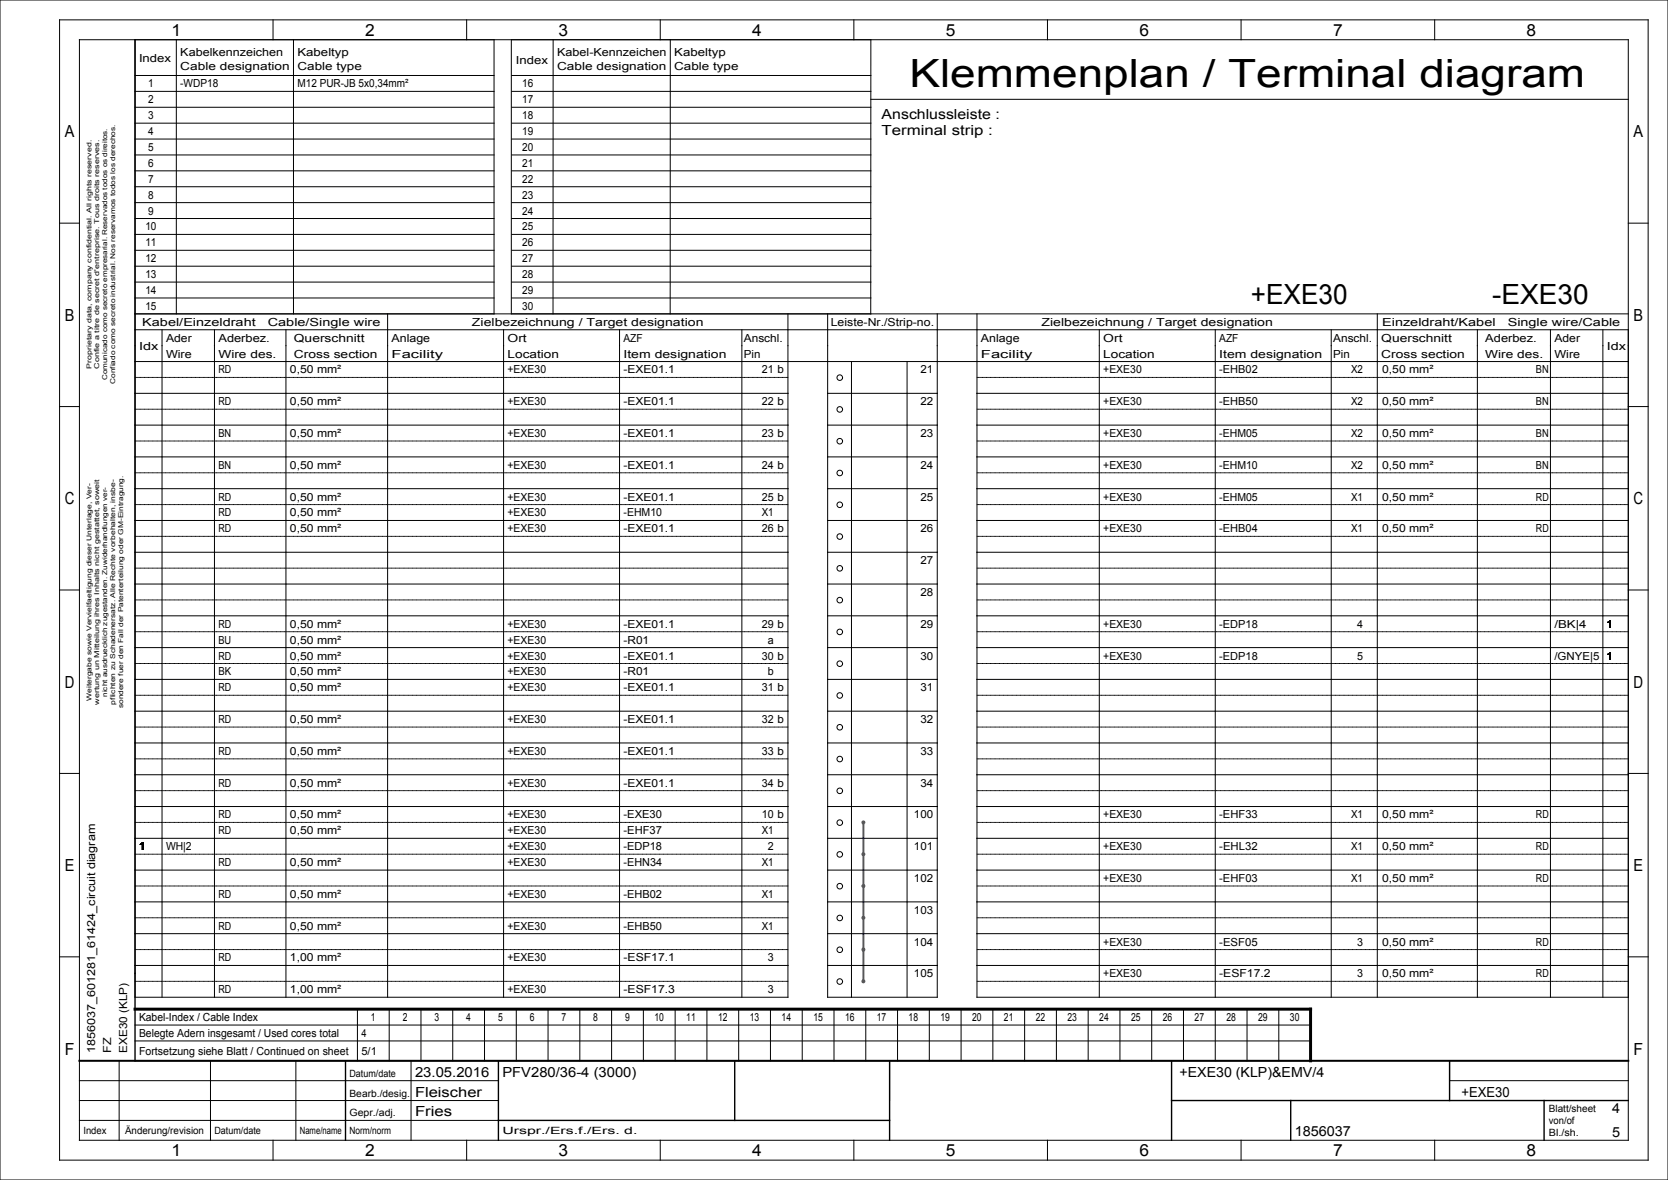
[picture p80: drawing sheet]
<svg xmlns="http://www.w3.org/2000/svg" width="420mm" height="297mm" viewBox="0 0 420 297" stroke-linecap="round" stroke-linejoin="round" font-family="sans-serif">
<defs><g id="words">
<text font-size="9.8" x="229" y="22">Klemmenplan / Terminal diagram</text>
<g font-size="7">
<text x="315" y="76.5">+EXE30</text>
<text x="375.7" y="76.5">-EXE30</text>
</g>
<g font-size="4.2">
<text x="43.2" y="9">1</text>
<text x="91.9" y="9">2</text>
<text x="140.7" y="9">3</text>
<text x="189.4" y="9">4</text>
<text x="238.2" y="9">5</text>
<text x="286.9" y="9">6</text>
<text x="335.7" y="9">7</text>
<text x="384.4" y="9">8</text>
<text x="16.3" y="34.6">A</text>
<text x="411.3" y="34.6">A</text>
<text x="16.3" y="80.8">B</text>
<text x="411.3" y="80.8">B</text>
<text x="16.3" y="126.9">C</text>
<text x="411.3" y="126.9">C</text>
<text x="16.3" y="173.1">D</text>
<text x="411.3" y="173.1">D</text>
<text x="16.3" y="219.2">E</text>
<text x="411.3" y="219.2">E</text>
<text x="16.3" y="265.4">F</text>
<text x="411.3" y="265.4">F</text>
<text x="43.2" y="291">1</text>
<text x="91.9" y="291">2</text>
<text x="140.7" y="291">3</text>
<text x="189.4" y="291">4</text>
<text x="238.2" y="291">5</text>
<text x="286.9" y="291">6</text>
<text x="335.7" y="291">7</text>
<text x="384.4" y="291">8</text>
</g>
<g font-size="3.5">
<text x="222" y="34">Terminal strip :</text>
<text x="222" y="30">Anschlussleiste :</text>
<text x="104.5" y="276">Fleischer</text>
<text x="104.5" y="271">23.05.2016</text>
<text x="126.5" y="271">PFV280/36-4 (3000)</text>
<text x="297" y="271">+EXE30 (KLP)&amp;EMV/4</text>
<text x="368" y="276">+EXE30</text>
<text x="104.5" y="281">Fries</text>
<text x="406" y="280.3">4</text>
<text x="326" y="285.8">1856037</text>
<text x="406" y="286.3">5</text>
</g>
<g font-size="2.8">
<text x="35" y="15.5">Index</text>
<text x="45.4" y="17.5">Cable designation</text>
<text x="45.4" y="14">Kabelkennzeichen</text>
<text x="74.9" y="14">Kabeltyp</text>
<text x="74.9" y="17.5">Cable type</text>
<text x="129.9" y="16">Index</text>
<text x="140.3" y="14">Kabel-Kennzeichen</text>
<text x="140.3" y="17.5">Cable designation</text>
<text x="169.8" y="17.5">Cable type</text>
<text x="169.8" y="14">Kabeltyp</text>
<text x="37.3" y="22">1</text>
<text x="45.4" y="22">-WDP18</text>
<text x="74.9" y="22">M12 PUR-JB 5x0,34mm²</text>
<text x="131.5" y="22">16</text>
<text x="37.3" y="26">2</text>
<text x="131.5" y="26">17</text>
<text x="37.3" y="34">4</text>
<text x="37.3" y="30">3</text>
<text x="131.5" y="34">19</text>
<text x="131.5" y="30">18</text>
<text x="37.3" y="38">5</text>
<text x="37.3" y="42">6</text>
<text x="131.5" y="38">20</text>
<text x="131.5" y="42">21</text>
<text x="37.3" y="46">7</text>
<text x="131.5" y="46">22</text>
<text x="37.3" y="50">8</text>
<text x="37.3" y="54">9</text>
<text x="131.5" y="50">23</text>
<text x="131.5" y="54">24</text>
<text x="36.6" y="58">10</text>
<text x="131.5" y="58">25</text>
<text x="36.6" y="62">11</text>
<text x="131.5" y="62">26</text>
<text x="36.6" y="66">12</text>
<text x="36.6" y="70">13</text>
<text x="131.5" y="70">28</text>
<text x="131.5" y="66">27</text>
<text x="36.6" y="74">14</text>
<text x="131.5" y="74">29</text>
<text x="35.8" y="82">Kabel/Einzeldraht</text>
<text x="36.6" y="78">15</text>
<text x="67.4" y="82">Cable/Single wire</text>
<text x="118.8" y="82">Zielbezeichnung / Target designation</text>
<text x="131.5" y="78">30</text>
<text x="209.2" y="82">Leiste-Nr./Strip-no.</text>
<text x="262.2" y="82">Zielbezeichnung / Target designation</text>
<text x="348" y="82">Einzeldraht/Kabel</text>
<text x="379.6" y="82">Single wire/Cable</text>
<text x="35" y="88">Idx</text>
<text x="41.8" y="86">Ader</text>
<text x="41.8" y="90">Wire</text>
<text x="55" y="90">Wire des.</text>
<text x="55" y="86">Aderbez.</text>
<text x="74" y="90">Cross section</text>
<text x="74" y="86">Querschnitt</text>
<text x="98.6" y="86">Anlage</text>
<text x="98.6" y="90">Facility</text>
<text x="127.8" y="86">Ort</text>
<text x="127.8" y="90">Location</text>
<text x="157" y="86">AZF</text>
<text x="157" y="90">Item designation</text>
<text x="187.3" y="86">Anschl.</text>
<text x="187.3" y="90">Pin</text>
<text x="247" y="90">Facility</text>
<text x="247" y="86">Anlage</text>
<text x="277.8" y="90">Location</text>
<text x="277.8" y="86">Ort</text>
<text x="307" y="86">AZF</text>
<text x="307" y="90">Item designation</text>
<text x="335.7" y="86">Anschl.</text>
<text x="335.7" y="90">Pin</text>
<text x="347.8" y="90">Cross section</text>
<text x="347.8" y="86">Querschnitt</text>
<text x="374" y="86">Aderbez.</text>
<text x="374" y="90">Wire des.</text>
<text x="391.4" y="86">Ader</text>
<text x="391.4" y="90">Wire</text>
<text x="404.6" y="88">Idx</text>
<text x="55" y="94">RD</text>
<text x="73" y="94">0,50 mm²</text>
<text x="127.8" y="94">+EXE30</text>
<text x="157" y="94">-EXE01.1</text>
<text x="191.8" y="94">21 b</text>
<text x="231.8" y="94">21</text>
<text x="277.8" y="94">+EXE30</text>
<text x="307" y="94">-EHB02</text>
<text x="340.2" y="94">X2</text>
<text x="348" y="94">0,50 mm²</text>
<text x="386.8" y="94">BN</text>
<text x="55" y="102">RD</text>
<text x="73" y="102">0,50 mm²</text>
<text x="127.8" y="102">+EXE30</text>
<text x="157" y="102">-EXE01.1</text>
<text x="191.8" y="102">22 b</text>
<text x="231.8" y="102">22</text>
<text x="277.8" y="102">+EXE30</text>
<text x="307" y="102">-EHB50</text>
<text x="340.2" y="102">X2</text>
<text x="348" y="102">0,50 mm²</text>
<text x="386.8" y="102">BN</text>
<text x="55" y="110">BN</text>
<text x="73" y="110">0,50 mm²</text>
<text x="127.8" y="110">+EXE30</text>
<text x="157" y="110">-EXE01.1</text>
<text x="191.8" y="110">23 b</text>
<text x="231.8" y="110">23</text>
<text x="277.8" y="110">+EXE30</text>
<text x="307" y="110">-EHM05</text>
<text x="340.2" y="110">X2</text>
<text x="348" y="110">0,50 mm²</text>
<text x="386.8" y="110">BN</text>
<text x="55" y="118">BN</text>
<text x="73" y="118">0,50 mm²</text>
<text x="127.8" y="118">+EXE30</text>
<text x="157" y="118">-EXE01.1</text>
<text x="191.8" y="118">24 b</text>
<text x="231.8" y="118">24</text>
<text x="277.8" y="118">+EXE30</text>
<text x="307" y="118">-EHM10</text>
<text x="340.2" y="118">X2</text>
<text x="348" y="118">0,50 mm²</text>
<text x="386.8" y="118">BN</text>
<text x="55" y="130">RD</text>
<text x="55" y="126">RD</text>
<text x="73" y="126">0,50 mm²</text>
<text x="73" y="130">0,50 mm²</text>
<text x="127.8" y="126">+EXE30</text>
<text x="127.8" y="130">+EXE30</text>
<text x="157" y="130">-EHM10</text>
<text x="157" y="126">-EXE01.1</text>
<text x="191.8" y="126">25 b</text>
<text x="191.8" y="130">X1</text>
<text x="231.8" y="126">25</text>
<text x="277.8" y="126">+EXE30</text>
<text x="307" y="126">-EHM05</text>
<text x="340.2" y="126">X1</text>
<text x="348" y="126">0,50 mm²</text>
<text x="386.8" y="126">RD</text>
<text x="55" y="134">RD</text>
<text x="73" y="134">0,50 mm²</text>
<text x="127.8" y="134">+EXE30</text>
<text x="157" y="134">-EXE01.1</text>
<text x="191.8" y="134">26 b</text>
<text x="231.8" y="134">26</text>
<text x="277.8" y="134">+EXE30</text>
<text x="307" y="134">-EHB04</text>
<text x="340.2" y="134">X1</text>
<text x="348" y="134">0,50 mm²</text>
<text x="386.8" y="134">RD</text>
<text x="231.8" y="142">27</text>
<text x="231.8" y="150">28</text>
<text x="55" y="158">RD</text>
<text x="73" y="158">0,50 mm²</text>
<text x="127.8" y="158">+EXE30</text>
<text x="157" y="158">-EXE01.1</text>
<text x="191.8" y="158">29 b</text>
<text x="231.8" y="158">29</text>
<text x="277.8" y="158">+EXE30</text>
<text x="307" y="158">-EDP18</text>
<text x="341.7" y="158">4</text>
<text x="391.4" y="158">/BK|4</text>
<text x="404.6" y="158">1</text>
<text x="55" y="162">BU</text>
<text x="55" y="166">RD</text>
<text x="73" y="162">0,50 mm²</text>
<text x="73" y="166">0,50 mm²</text>
<text x="127.8" y="162">+EXE30</text>
<text x="127.8" y="166">+EXE30</text>
<text x="157" y="162">-R01</text>
<text x="157" y="166">-EXE01.1</text>
<text x="191.8" y="166">30 b</text>
<text x="193.3" y="162">a</text>
<text x="231.8" y="166">30</text>
<text x="277.8" y="166">+EXE30</text>
<text x="307" y="166">-EDP18</text>
<text x="341.7" y="166">5</text>
<text x="391.4" y="166">/GNYE|5</text>
<text x="404.6" y="166">1</text>
<text x="55" y="170">BK</text>
<text x="73" y="170">0,50 mm²</text>
<text x="127.8" y="170">+EXE30</text>
<text x="157" y="170">-R01</text>
<text x="193.3" y="170">b</text>
<text x="55" y="174">RD</text>
<text x="73" y="174">0,50 mm²</text>
<text x="127.8" y="174">+EXE30</text>
<text x="157" y="174">-EXE01.1</text>
<text x="191.8" y="174">31 b</text>
<text x="231.8" y="174">31</text>
<text x="55" y="182">RD</text>
<text x="73" y="182">0,50 mm²</text>
<text x="127.8" y="182">+EXE30</text>
<text x="157" y="182">-EXE01.1</text>
<text x="191.8" y="182">32 b</text>
<text x="231.8" y="182">32</text>
<text x="55" y="190">RD</text>
<text x="73" y="190">0,50 mm²</text>
<text x="127.8" y="190">+EXE30</text>
<text x="157" y="190">-EXE01.1</text>
<text x="191.8" y="190">33 b</text>
<text x="231.8" y="190">33</text>
<text x="55" y="198">RD</text>
<text x="73" y="198">0,50 mm²</text>
<text x="127.8" y="198">+EXE30</text>
<text x="157" y="198">-EXE01.1</text>
<text x="191.8" y="198">34 b</text>
<text x="231.8" y="198">34</text>
<text x="55" y="206">RD</text>
<text x="73" y="206">0,50 mm²</text>
<text x="127.8" y="206">+EXE30</text>
<text x="157" y="206">-EXE30</text>
<text x="191.8" y="206">10 b</text>
<text x="230.1" y="206">100</text>
<text x="277.8" y="206">+EXE30</text>
<text x="307" y="206">-EHF33</text>
<text x="340.2" y="206">X1</text>
<text x="348" y="206">0,50 mm²</text>
<text x="386.8" y="206">RD</text>
<text x="35" y="214">1</text>
<text x="41.8" y="214">WH|2</text>
<text x="55" y="210">RD</text>
<text x="73" y="210">0,50 mm²</text>
<text x="127.8" y="210">+EXE30</text>
<text x="127.8" y="214">+EXE30</text>
<text x="157" y="214">-EDP18</text>
<text x="157" y="210">-EHF37</text>
<text x="191.8" y="210">X1</text>
<text x="193.3" y="214">2</text>
<text x="230.1" y="214">101</text>
<text x="277.8" y="214">+EXE30</text>
<text x="307" y="214">-EHL32</text>
<text x="340.2" y="214">X1</text>
<text x="348" y="214">0,50 mm²</text>
<text x="386.8" y="214">RD</text>
<text x="55" y="218">RD</text>
<text x="73" y="218">0,50 mm²</text>
<text x="127.8" y="218">+EXE30</text>
<text x="157" y="218">-EHN34</text>
<text x="191.8" y="218">X1</text>
<text x="55" y="226">RD</text>
<text x="73" y="226">0,50 mm²</text>
<text x="127.8" y="226">+EXE30</text>
<text x="157" y="226">-EHB02</text>
<text x="191.8" y="226">X1</text>
<text x="230.1" y="222">102</text>
<text x="277.8" y="222">+EXE30</text>
<text x="307" y="222">-EHF03</text>
<text x="340.2" y="222">X1</text>
<text x="348" y="222">0,50 mm²</text>
<text x="386.8" y="222">RD</text>
<text x="55" y="234">RD</text>
<text x="73" y="234">0,50 mm²</text>
<text x="127.8" y="234">+EXE30</text>
<text x="157" y="234">-EHB50</text>
<text x="191.8" y="234">X1</text>
<text x="230.1" y="230">103</text>
<text x="230.1" y="238">104</text>
<text x="277.8" y="238">+EXE30</text>
<text x="307" y="238">-ESF05</text>
<text x="341.7" y="238">3</text>
<text x="348" y="238">0,50 mm²</text>
<text x="386.8" y="238">RD</text>
<text x="55" y="242">RD</text>
<text x="73" y="242">1,00 mm²</text>
<text x="127.8" y="242">+EXE30</text>
<text x="157" y="242">-ESF17.1</text>
<text x="193.3" y="242">3</text>
<text x="230.1" y="246">105</text>
<text x="277.8" y="246">+EXE30</text>
<text x="307" y="246">-ESF17.2</text>
<text x="341.7" y="246">3</text>
<text x="348" y="246">0,50 mm²</text>
<text x="386.8" y="246">RD</text>
<text x="55" y="250">RD</text>
<text x="73" y="250">1,00 mm²</text>
<text x="127.8" y="250">+EXE30</text>
<text x="157" y="250">-ESF17.3</text>
<text x="193.3" y="250">3</text>
<text x="35" y="257">Kabel-Index / Cable Index</text>
<text x="93.4" y="257">1</text>
<text x="101.4" y="257">2</text>
<text x="109.4" y="257">3</text>
<text x="117.4" y="257">4</text>
<text x="125.4" y="257">5</text>
<text x="133.4" y="257">6</text>
<text x="141.4" y="257">7</text>
<text x="149.4" y="257">8</text>
<text x="157.4" y="257">9</text>
<text x="164.8" y="257">10</text>
<text x="172.8" y="257">11</text>
<text x="180.8" y="257">12</text>
<text x="188.8" y="257">13</text>
<text x="196.8" y="257">14</text>
<text x="204.8" y="257">15</text>
<text x="212.8" y="257">16</text>
<text x="220.8" y="257">17</text>
<text x="228.8" y="257">18</text>
<text x="236.8" y="257">19</text>
<text x="244.8" y="257">20</text>
<text x="252.8" y="257">21</text>
<text x="260.8" y="257">22</text>
<text x="268.8" y="257">23</text>
<text x="276.8" y="257">24</text>
<text x="284.8" y="257">25</text>
<text x="292.8" y="257">26</text>
<text x="300.8" y="257">27</text>
<text x="308.8" y="257">28</text>
<text x="316.8" y="257">29</text>
<text x="324.8" y="257">30</text>
<text x="35" y="261">Belegte Adern insgesamt / Used cores total</text>
<text x="91" y="261">4</text>
<text x="24" y="265" transform="rotate(-90 24 265)">1856037_601281_61424_circuit diagram</text>
<text x="28" y="265" transform="rotate(-90 28 265)">FZ</text>
<text x="32" y="265" transform="rotate(-90 32 265)">EXE30 (KLP)</text>
<text x="35" y="265.5">Fortsetzung siehe Blatt / Continued on sheet</text>
<text x="91" y="265.5">5/1</text>
</g>
<g font-size="2.5">
<text x="88" y="271">Datum/date</text>
<text x="88" y="276">Bearb./desig.</text>
<text x="88" y="281">Gepr./adj.</text>
<text x="390" y="280">Blatt/sheet</text>
<text x="21" y="285.5">Index</text>
<text x="31.5" y="285.5">Änderung/revision</text>
<text x="54" y="285.5">Datum/date</text>
<text x="75.5" y="285.5">Name/name</text>
<text x="88" y="285.5">Norm/norm</text>
<text x="126.5" y="285.5">Urspr./Ers.f./Ers. d.</text>
<text x="390" y="286">Bl./sh.</text>
<text x="390" y="283">von/of</text>
</g>
<g font-size="1.7">
<text x="23" y="92.8" transform="rotate(-90 23 92.8)">Proprietary data, company confidential. All rights reserved.</text>
<text x="25" y="92.8" transform="rotate(-90 25 92.8)">Confie a titre de secret d'entreprise. Tous droits reserves.</text>
<text x="27" y="95.7" transform="rotate(-90 27 95.7)">Comunicado como secreto empresarial. Reservados todos os direitos.</text>
<text x="29" y="96.6" transform="rotate(-90 29 96.6)">Confiado como secreto industrial. Nos reservamos todos los derechos.</text>
<text x="23" y="176.4" transform="rotate(-90 23 176.4)">Weitergabe sowie Vervielfaeltigung dieser Unterlage, Ver-</text>
<text x="25" y="177.3" transform="rotate(-90 25 177.3)">wertung un Mitteilung ihres Inhalts nicht gestattet, soweit</text>
<text x="27" y="175.4" transform="rotate(-90 27 175.4)">nicht ausdruecklich zugestanden. Zuwiderhandlungen ver-</text>
<text x="29" y="177.3" transform="rotate(-90 29 177.3)">pflichten zu Schadenersatz. Alle Rechte vorbehalten, insbe-</text>
<text x="31" y="178.3" transform="rotate(-90 31 178.3)">sondere fuer den Fall der Patenterteilung oder GM-Eintragung.</text>
</g>
</g></defs>
<g fill="none" stroke="#000" stroke-width=".25">
<path d="M0 0h420v297h-420zM15 5h400v287h-400zM20 10h390v277h-390zM68.8 5v5M117.5 5v5M166.3 5v5M215 5v5M263.8 5v5M312.5 5v5M361.3 5v5M15 56.2h5M410 56.2h5"/>
<path d="M15 102.3h5M410 102.3h5M15 148.5h5M410 148.5h5M15 194.7h5M410 194.7h5M15 240.8h5M410 240.8h5M68.8 287v5M117.5 287v5M166.3 287v5M215 287v5"/>
<path d="M263.8 287v5M312.5 287v5M361.3 287v5"/>
</g>
<path d="M217.4 215v8" fill="none" stroke="#00f" stroke-width=".5"/>
<g fill="#00f">
<circle cx="217.4" cy="231" r=".5"/>
<circle cx="217.4" cy="207" r=".5"/>
<circle cx="217.4" cy="223" r=".5"/>
</g>
<path d="M217.4 207v8M217.4 223v8" fill="none" stroke="#00f" stroke-width=".5"/>
<circle cx="217.4" cy="239" r=".5" fill="#00f"/>
<path d="M34 245v22" fill="none" stroke="#000" stroke-width=".35"/>
<path d="M217.4 239v8" fill="none" stroke="#00f" stroke-width=".5"/>
<circle cx="217.4" cy="247" r=".5" fill="#00f"/>
<path d="M217.4 231v8" fill="none" stroke="#00f" stroke-width=".5"/>
<circle cx="217.4" cy="215" r=".5" fill="#00f"/>
<g fill="none" stroke="#000" stroke-width=".25">
<path d="M34 19h90.4M44.4 10v69M73.9 10v69M128.8 10v69M128.9 10h90.4l-.1 69M128.9 19h90.4M139.3 10l-.1 69M168.8 10l-.1 69M34 35h90.4M34 31h90.4M34 39h90.4M34 23h90.4"/>
<path d="M34 27h90.4M128.9 35h90.4M128.9 31h90.4M128.9 39h90.4M128.9 23h90.4M128.9 27h90.4M219.3 25h190.7M34 55h90.4M34 59h90.4M34 51h90.4M34 47h90.4M34 43h90.4"/>
<path d="M128.9 55h90.4M128.9 59h90.4M128.9 51h90.4M128.9 47h90.4M128.9 43h90.4M34 75h90.4M34 79h376M34 71h90.4M34 67h90.4M34 63h90.4M97.6 79v172M124.4 79v-69h-90.4v241h164.4v-172"/>
<path d="M128.9 75h90.4M128.9 71h90.4M128.9 67h90.4M128.9 63h90.4M208.4 79v172h27.6v-172M246 79v172h164v-168h-376M346.8 79v172M34 99h164.4M34 91h376M40.8 83v168M54 83v168M72 83v168"/>
<path d="M126.8 83v168M156 83v168M186.8 83v168M208.4 99h27.6M214.4 91v160M228.4 91v160M246 99h164M276.8 83v168M306 83v168M335.2 83v168M372 83v168M390.4 83v168"/>
<path d="M403.6 83v168M34 107h164.4M34 115h164.4M208.4 107h27.6M208.4 115h27.6M246 107h164M246 115h164M34 131h164.4M34 123h164.4M34 139h164.4M208.4 131h27.6M208.4 123h27.6"/>
<path d="M208.4 139h27.6M246 131h164M246 123h164M246 139h164M34 147h164.4M34 155h164.4M208.4 147h27.6M208.4 155h27.6M246 147h164M246 155h164M34 163h164.4M34 179h164.4"/>
<path d="M34 171h164.4M208.4 163h27.6M208.4 179h27.6M208.4 171h27.6M246 163h164M246 179h164M246 171h164M34 195h164.4M34 187h164.4M208.4 195h27.6M208.4 187h27.6M246 195h164"/>
<path d="M246 187h164M34 211h164.4M34 219h164.4M34 203h164.4M208.4 211h27.6M208.4 219h27.6M208.4 203h27.6M246 211h164M246 219h164M246 203h164M34 235h164.4M34 227h164.4"/>
<path d="M208.4 235h27.6M208.4 227h27.6M246 235h164M246 227h164M34 258h296M34 243h164.4M90 254v13M98 254v13M106 254v13M114 254v13M122 254v13M130 254v13"/>
<path d="M138 254v13M146 254v13M154 254v13M162 254v13M170 254v13M178 254v13M186 254v13M194 254v13M202 254v13M208.4 243h27.6M210 254v13M218 254v13"/>
<path d="M226 254v13M234 254v13M242 254v13M246 243h164M250 254v13M258 254v13M266 254v13M274 254v13M282 254v13M290 254v13M298 254v13M306 254v13"/>
<path d="M314 254v13M322 254v13M20 272h105.5M20 277h105.5M30 267v20M34 262h296M34 267h296M53 267v20M74.5 267v20M103.5 267v20M224 267v10M365 267v5h45"/>
<path d="M20 282h105.5"/>
<circle cx="211.4" cy="95.1" r=".7"/>
<circle cx="211.4" cy="111" r=".7"/>
<circle cx="211.4" cy="119" r=".7"/>
<circle cx="211.4" cy="103.1" r=".7"/>
<circle cx="211.4" cy="135.1" r=".7"/>
<circle cx="211.5" cy="127.1" r=".7"/>
<circle cx="211.4" cy="143.1" r=".7"/>
<circle cx="211.4" cy="151.1" r=".7"/>
<circle cx="211.4" cy="159" r=".7"/>
<circle cx="211.4" cy="167" r=".7"/>
<circle cx="211.5" cy="175.1" r=".7"/>
<circle cx="211.4" cy="183.1" r=".7"/>
<circle cx="211.4" cy="191.1" r=".7"/>
<circle cx="211.4" cy="199.1" r=".7"/>
<circle cx="211.4" cy="207" r=".7"/>
<circle cx="211.4" cy="215" r=".7"/>
<circle cx="211.4" cy="231.1" r=".7"/>
<circle cx="211.4" cy="239.1" r=".7"/>
<circle cx="211.5" cy="223.1" r=".7"/>
<circle cx="211.4" cy="247.1" r=".7"/>
</g>
<path d="M34 254h296v13" fill="none" stroke="#000" stroke-width=".75"/>
<g fill="none" stroke="#000" stroke-width=".25" stroke-dasharray="0 .3" stroke-dashoffset="-.1">
<path d="M34 95h164.4M246 95h164M34 103h164.4M34 119h164.4M34 111h164.4M246 103h164M246 119h164M246 111h164M34 127h164.4M34 135h164.4M246 127h164M246 135h164"/>
<path d="M34 143h164.4M34 159h164.4M34 151h164.4M246 143h164M246 159h164M246 151h164M34 175h164.4M34 167h164.4M246 175h164M246 167h164M34 199h164.4M34 191h164.4"/>
<path d="M34 183h164.4M246 199h164M246 191h164M246 183h164M34 207h164.4M34 215h164.4M246 207h164M246 215h164M34 231h164.4M34 223h164.4M34 239h164.4M246 231h164"/>
<path d="M246 223h164M246 239h164M34 247h164.4M246 247h164"/>
</g>
<path d="M34 10v235M87 267v20M125.5 267v20M185 267v15M224 267v20M295 277h115M295 267v20M325 277v10M365 267v10M388.8 277v10M125.5 282h98.5" fill="none" stroke="#000" stroke-width=".35"/>
<path d="M20 267h390" fill="none" stroke="#000" stroke-width=".5"/>
<use href="#words"/>
</svg>
